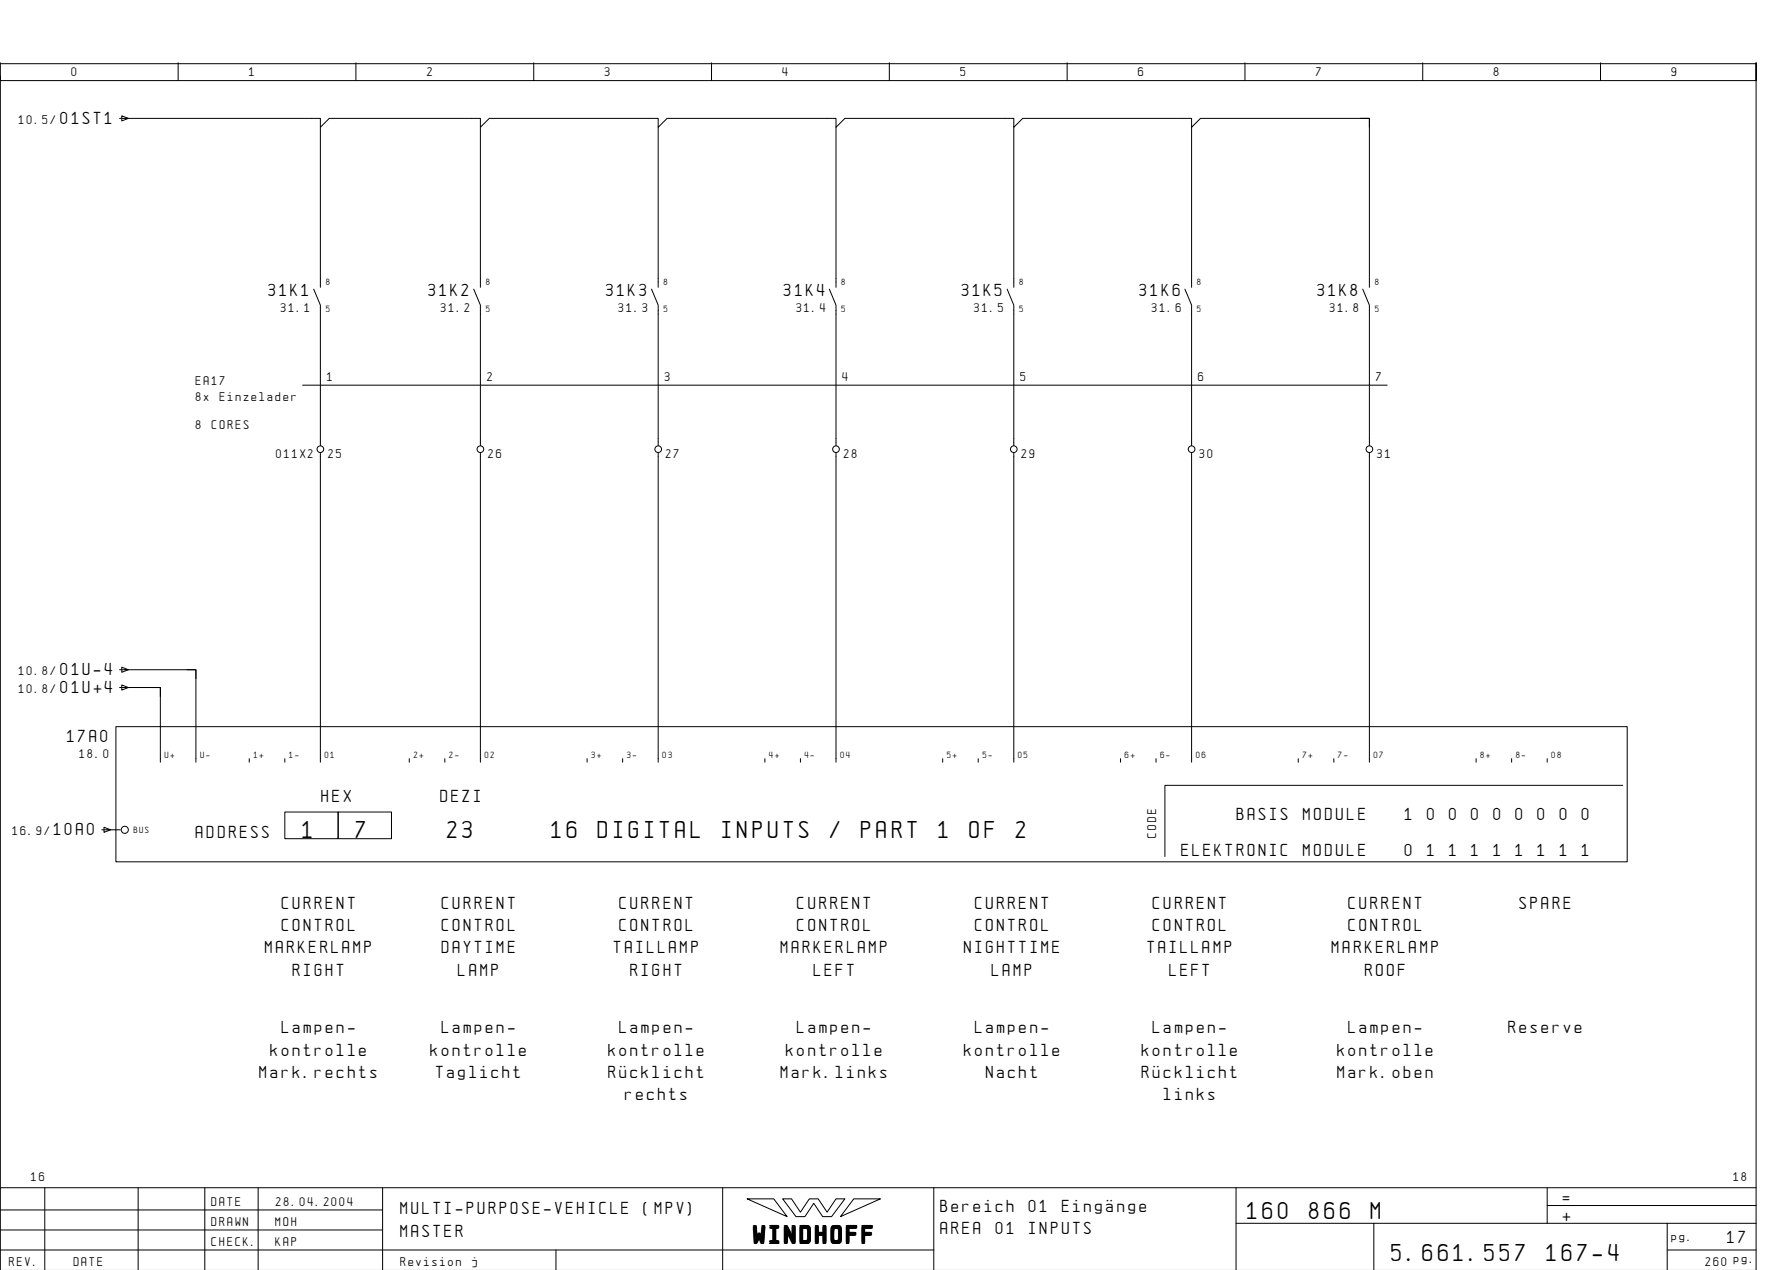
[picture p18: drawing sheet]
<svg xmlns="http://www.w3.org/2000/svg" width="399mm" height="286mm" viewBox="0 0 399 286" stroke-linecap="round" stroke-linejoin="round" font-family="sans-serif">
<defs><g id="words">
<g font-size="4.4">
<text x="68.1" y="188.4">1</text>
<text x="80.1" y="188.4">7</text>
<text x="100.6" y="188.4">23</text>
<text x="124.1" y="188.4">16</text>
<text x="134.5" y="188.4">DIGITAL</text>
<text x="162.4" y="188.4">INPUTS</text>
<text x="186.8" y="188.4">/</text>
<text x="193.7" y="188.4">PART</text>
<text x="211.1" y="188.4">1</text>
<text x="218.1" y="188.4">OF</text>
<text x="228.6" y="188.4">2</text>
<text x="280.6" y="274.1">160</text>
<text x="294.5" y="274.1">866</text>
<text x="308.4" y="274.1">M</text>
<text x="169.5" y="279.3">WINDHOFF</text>
<text x="313.1" y="283.6">5.661.557</text>
<text x="347.9" y="283.6">167-4</text>
</g>
<g font-size="3.1">
<text x="13.6" y="27.9">01ST1</text>
<text x="60.4" y="66.6">31K1</text>
<text x="96.4" y="66.6">31K2</text>
<text x="136.4" y="66.6">31K3</text>
<text x="176.4" y="66.6">31K4</text>
<text x="216.4" y="66.6">31K5</text>
<text x="256.4" y="66.6">31K6</text>
<text x="296.4" y="66.6">31K8</text>
<text x="13.6" y="151.9">01U-4</text>
<text x="13.6" y="155.9">01U+4</text>
<text x="15.1" y="166.9">17A0</text>
<text x="72.3" y="180.4">HEX</text>
<text x="99.1" y="180.4">DEZI</text>
<text x="278.2" y="184.4">BASIS</text>
<text x="293.2" y="184.4">MODULE</text>
<text x="316.1" y="184.4">1</text>
<text x="321.1" y="184.4">0</text>
<text x="326" y="184.4">0</text>
<text x="331" y="184.4">0</text>
<text x="336" y="184.4">0</text>
<text x="341" y="184.4">0</text>
<text x="345.9" y="184.4">0</text>
<text x="350.9" y="184.4">0</text>
<text x="355.9" y="184.4">0</text>
<text x="12.1" y="187.9">10A0</text>
<text x="44.1" y="188.4">ADDRESS</text>
<text x="265.8" y="192.4">ELEKTRONIC</text>
<text x="293.2" y="192.4">MODULE</text>
<text x="316.1" y="192.4">0</text>
<text x="321.1" y="192.4">1</text>
<text x="326" y="192.4">1</text>
<text x="331" y="192.4">1</text>
<text x="336" y="192.4">1</text>
<text x="341" y="192.4">1</text>
<text x="345.9" y="192.4">1</text>
<text x="350.9" y="192.4">1</text>
<text x="355.9" y="192.4">1</text>
<text x="63.4" y="204.4">CURRENT</text>
<text x="63.4" y="209.4">CONTROL</text>
<text x="99.4" y="204.4">CURRENT</text>
<text x="99.4" y="209.4">CONTROL</text>
<text x="139.4" y="204.4">CURRENT</text>
<text x="139.4" y="209.4">CONTROL</text>
<text x="179.4" y="204.4">CURRENT</text>
<text x="179.4" y="209.4">CONTROL</text>
<text x="219.4" y="204.4">CURRENT</text>
<text x="219.4" y="209.4">CONTROL</text>
<text x="259.4" y="204.4">CURRENT</text>
<text x="259.4" y="209.4">CONTROL</text>
<text x="303.4" y="204.4">CURRENT</text>
<text x="303.4" y="209.4">CONTROL</text>
<text x="341.9" y="204.4">SPARE</text>
<text x="59.6" y="214.4">MARKERLAMP</text>
<text x="99.4" y="214.4">DAYTIME</text>
<text x="138.1" y="214.4">TAILLAMP</text>
<text x="175.6" y="214.4">MARKERLAMP</text>
<text x="216.9" y="214.4">NIGHTTIME</text>
<text x="258.1" y="214.4">TAILLAMP</text>
<text x="299.6" y="214.4">MARKERLAMP</text>
<text x="65.9" y="219.4">RIGHT</text>
<text x="103.1" y="219.4">LAMP</text>
<text x="141.9" y="219.4">RIGHT</text>
<text x="183.1" y="219.4">LEFT</text>
<text x="223.1" y="219.4">LAMP</text>
<text x="263.1" y="219.4">LEFT</text>
<text x="307.1" y="219.4">ROOF</text>
<text x="63.4" y="232.4">Lampen-</text>
<text x="99.4" y="232.4">Lampen-</text>
<text x="139.4" y="232.4">Lampen-</text>
<text x="179.4" y="232.4">Lampen-</text>
<text x="219.4" y="232.4">Lampen-</text>
<text x="259.4" y="232.4">Lampen-</text>
<text x="303.4" y="232.4">Lampen-</text>
<text x="339.4" y="232.4">Reserve</text>
<text x="60.9" y="237.4">kontrolle</text>
<text x="96.9" y="237.4">kontrolle</text>
<text x="136.9" y="237.4">kontrolle</text>
<text x="176.9" y="237.4">kontrolle</text>
<text x="216.9" y="237.4">kontrolle</text>
<text x="256.9" y="237.4">kontrolle</text>
<text x="300.9" y="237.4">kontrolle</text>
<text x="58.4" y="242.4">Mark.rechts</text>
<text x="98.1" y="242.4">Taglicht</text>
<text x="136.9" y="242.4">RÅcklicht</text>
<text x="175.6" y="242.4">Mark.links</text>
<text x="221.9" y="242.4">Nacht</text>
<text x="256.9" y="242.4">RÅcklicht</text>
<text x="300.9" y="242.4">Mark.oben</text>
<text x="140.6" y="247.4">rechts</text>
<text x="261.9" y="247.4">links</text>
<text x="90.1" y="273.1">MULTI-PURPOSE-VEHICLE</text>
<text x="144.8" y="273.1">(MPV)</text>
<text x="211.6" y="272.6">Bereich</text>
<text x="231.5" y="272.6">01</text>
<text x="238.9" y="272.6">EingÑnge</text>
<text x="351.6" y="270.6">=</text>
<text x="351.6" y="274.6">+</text>
<text x="90.1" y="278.1">MASTER</text>
<text x="211.6" y="277.6">AREA</text>
<text x="224" y="277.6">01</text>
<text x="231.5" y="277.6">INPUTS</text>
<text x="388.6" y="279.6">17</text>
</g>
<g font-size="2.3">
<text x="16.1" y="17.1">0</text>
<text x="56.1" y="17.1">1</text>
<text x="96.1" y="17.1">2</text>
<text x="136.1" y="17.1">3</text>
<text x="176.1" y="17.1">4</text>
<text x="216.1" y="17.1">5</text>
<text x="256.1" y="17.1">6</text>
<text x="296.1" y="17.1">7</text>
<text x="336.1" y="17.1">8</text>
<text x="376.1" y="17.1">9</text>
<text x="4.2" y="27.9">10.5/</text>
<text x="63.2" y="70.1">31.1</text>
<text x="99.2" y="70.1">31.2</text>
<text x="139.2" y="70.1">31.3</text>
<text x="179.2" y="70.1">31.4</text>
<text x="219.2" y="70.1">31.5</text>
<text x="259.2" y="70.1">31.6</text>
<text x="299.2" y="70.1">31.8</text>
<text x="44.1" y="86.6">EA17</text>
<text x="73.6" y="85.6">1</text>
<text x="109.6" y="85.6">2</text>
<text x="149.6" y="85.6">3</text>
<text x="189.6" y="85.6">4</text>
<text x="229.6" y="85.6">5</text>
<text x="269.6" y="85.6">6</text>
<text x="309.6" y="85.6">7</text>
<text x="44.1" y="90.2">8x</text>
<text x="49.4" y="90.2">Einzelader</text>
<text x="44.1" y="96.4">8</text>
<text x="47.7" y="96.4">CORES</text>
<text x="62.1" y="102.9">011X2</text>
<text x="73.8" y="102.9">25</text>
<text x="109.8" y="102.9">26</text>
<text x="149.8" y="102.9">27</text>
<text x="189.8" y="102.9">28</text>
<text x="229.8" y="102.9">29</text>
<text x="269.8" y="102.9">30</text>
<text x="309.8" y="102.9">31</text>
<text x="4.2" y="151.9">10.8/</text>
<text x="4.2" y="155.9">10.8/</text>
<text x="17.9" y="170.4">18.0</text>
<text x="2.8" y="187.9">16.9/</text>
<text x="260.1" y="188.4" transform="rotate(-90 260.1 188.4)">CODE</text>
<text x="7" y="265.6">16</text>
<text x="390" y="265.6">18</text>
<text x="47.6" y="271.1">DATE</text>
<text x="47.6" y="275.6">DRAWN</text>
<text x="62" y="275.6">MOH</text>
<text x="62.1" y="271.1">28.04.2004</text>
<text x="47.6" y="280.1">CHECK.</text>
<text x="62" y="280.1">KAP</text>
<text x="376.1" y="279.1">pg.</text>
<text x="2.1" y="284.6">REV.</text>
<text x="16.6" y="284.6">DATE</text>
<text x="90.1" y="284.6">Revision</text>
<text x="106.2" y="284.6">j</text>
<text x="383.7" y="284.6">260 pg.</text>
</g>
<g font-size="1.6">
<text x="73.4" y="64.1">8</text>
<text x="109.4" y="64.1">8</text>
<text x="149.4" y="64.1">8</text>
<text x="189.4" y="64.1">8</text>
<text x="229.3" y="64.1">8</text>
<text x="269.3" y="64.1">8</text>
<text x="309.4" y="64.1">8</text>
<text x="73.4" y="70.1">5</text>
<text x="109.4" y="70.1">5</text>
<text x="149.4" y="70.1">5</text>
<text x="189.4" y="70.1">5</text>
<text x="229.3" y="70.1">5</text>
<text x="269.3" y="70.1">5</text>
<text x="309.4" y="70.1">5</text>
<text x="37.1" y="170.4">U+</text>
<text x="45.1" y="170.4">U-</text>
<text x="57.1" y="170.4">1+</text>
<text x="65.1" y="170.4">1-</text>
<text x="73.1" y="170.4">01</text>
<text x="93.1" y="170.4">2+</text>
<text x="101.1" y="170.4">2-</text>
<text x="109.1" y="170.4">02</text>
<text x="133.1" y="170.4">3+</text>
<text x="141.1" y="170.4">3-</text>
<text x="149.1" y="170.4">03</text>
<text x="173.1" y="170.4">4+</text>
<text x="181.1" y="170.4">4-</text>
<text x="189.1" y="170.4">04</text>
<text x="213.1" y="170.4">5+</text>
<text x="221.1" y="170.4">5-</text>
<text x="229.1" y="170.4">05</text>
<text x="253.1" y="170.4">6+</text>
<text x="261.1" y="170.4">6-</text>
<text x="269.1" y="170.4">06</text>
<text x="293.1" y="170.4">7+</text>
<text x="301.1" y="170.4">7-</text>
<text x="309.1" y="170.4">07</text>
<text x="333.1" y="170.4">8+</text>
<text x="341.1" y="170.4">8-</text>
<text x="349.1" y="170.4">08</text>
<text x="30.1" y="187.3">BUS</text>
</g>
</g></defs>
<g fill="none" stroke="#000" stroke-width=".22">
<path d="M.1 14.1v4h395v-4v271.6M.1 17.1v250M.1 14.3h395M40.1 14.1v4M80.1 14.1v4M120.1 14.1v4M160.1 14.1v4M200.1 14.1v4M240.1 14.1v4M280.1 14.1v4M320.1 14.1v4M360.1 14.1v4"/>
<path d="M26.9 26.6h45.2v2l2-2h34v2l2-2h38v2l2-2h38v2l2-2h38v2l2-2h38v2l2-2h38v38M27.4 26l1.5 .6-1.5 .6zM72.1 28.6v36M108.1 28.6v36M148.1 28.6v36M188.1 28.6v36M228.1 28.6v36M268.1 28.6v36M306.1 26.6h2v2M70.6 65l1.5 3.6v31.6M106.6 65l1.5 3.6v31.6M146.6 65l1.5 3.6v31.6"/>
<path d="M186.6 65l1.5 3.6v31.6M226.6 65l1.5 3.6v31.6M266.6 65l1.5 3.6v31.6M306.6 65l1.5 3.6v31.6M68.1 86.6h244M72.1 101.8v69.6M108.1 101.8v69.6M148.1 101.8v69.6M188.1 101.8v69.6M228.1 101.8v69.6M268.1 101.8v69.6M308.1 101.8v69.6"/>
<path d="M26.9 150.6h1.8M26.9 154.6h1.8M27.4 150l1.5 .6-1.5 .6zM27.4 154l1.5 .6-1.5 .6zM28.1 154.6h8v16.8M28.1 150.6h16v20.8M34.1 154.6h2v2M42.1 150.6h2v2M26.1 163.4h340v30.4h-340zM56.1 170.6v.8M64.1 170.6v.8M92.1 170.6v.8"/>
<path d="M100.1 170.6v.8M132.1 170.6v.8M140.1 170.6v.8M172.1 170.6v.8M180.1 170.6v.8M212.1 170.6v.8M220.1 170.6v.8M252.1 170.6v.8M260.1 170.6v.8M292.1 170.6v.8M300.1 170.6v.8M332.1 170.6v.8"/>
<path d="M340.1 170.6v.8M348.1 170.6v.8M365.1 176.6h-103v16M22.9 186.6h4.2M23.4 186l1.5 .6-1.5 .6zM64.1 182.6h12v6h-12zM76.1 182.6h12v6h-12zM10.1 267.1v18.5M31.1 267.1v18.5M46.1 267.1v18.6M58.1 267.1v18.6M86.1 272.1h-86"/>
<path d="M86.1 276.6h-86M86.1 267.1v18.6M162.6 267.1v18.6M168.1 269.6h6l3 4zM176.1 269.6h2l2 3 2-3h2l2 3 2-3h2l-3 4h-2l-2-3-2 3h-2zM192.1 269.6h6l-9 4zM210.1 267.1v18.6M278.1 275.1h117M278.1 267.1v18.6M309.1 275.1v10.6M348.1 271.1h47M348.1 267.1v8"/>
<path d="M375.1 275.1v10.6M395.1 267.1h-395v18.6M125.1 281.1v4.6M210.1 281.1h-210M375.1 281.1h20"/>
<circle cx="72.1" cy="101" r=".75"/>
<circle cx="108.1" cy="101" r=".75"/>
<circle cx="148.1" cy="101" r=".75"/>
<circle cx="188.1" cy="101" r=".75"/>
<circle cx="228.1" cy="101" r=".75"/>
<circle cx="268.1" cy="101" r=".75"/>
<circle cx="308.1" cy="101" r=".75"/>
<circle cx="28.1" cy="186.6" r=".8"/>
</g>
<use href="#words"/>
</svg>
